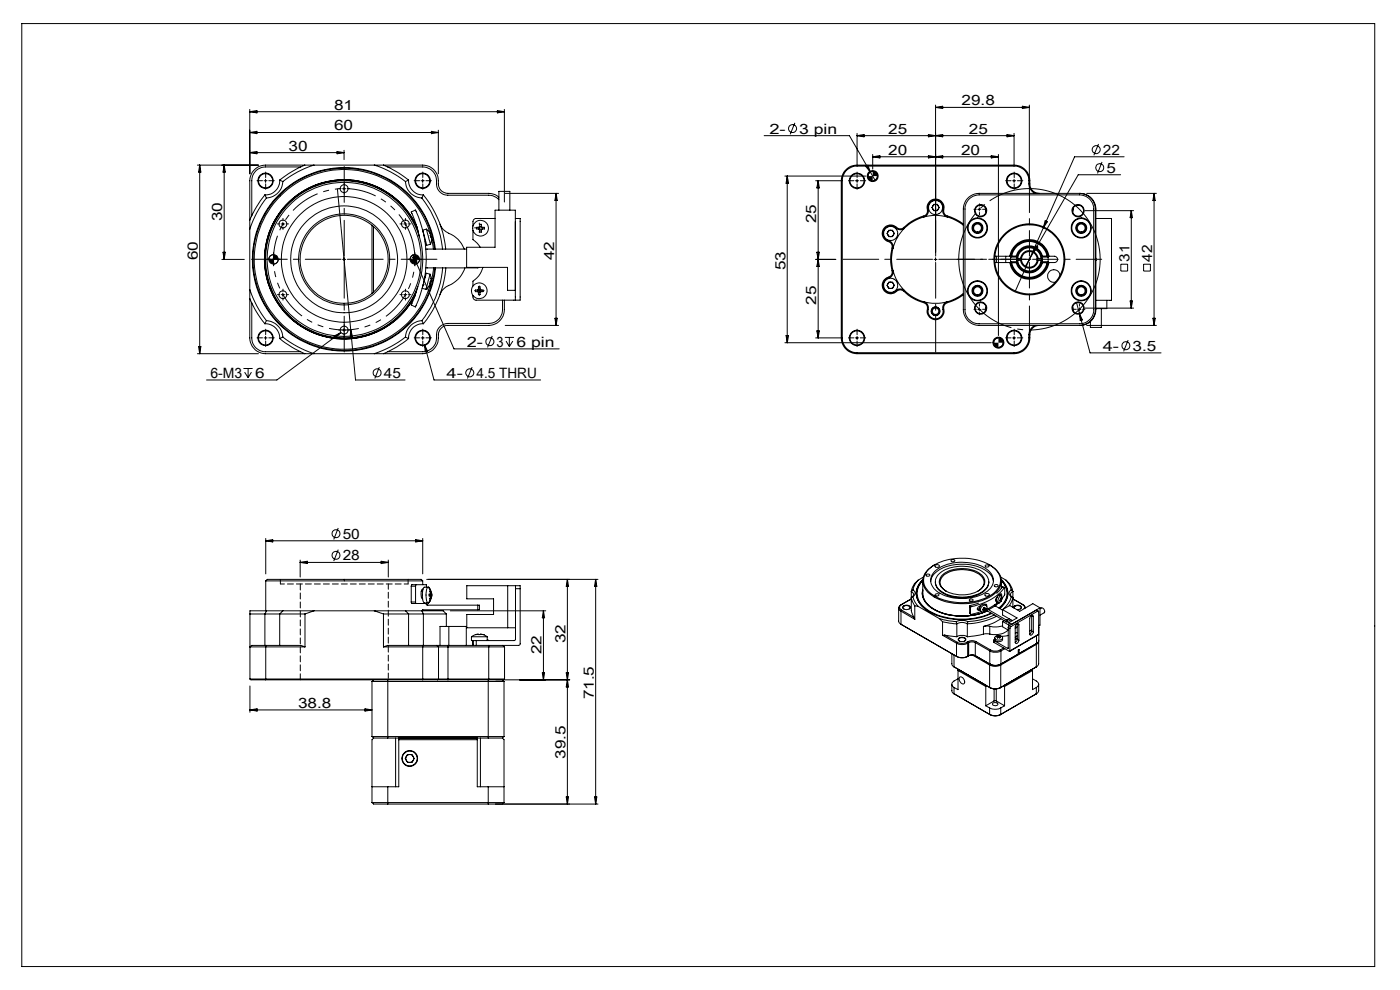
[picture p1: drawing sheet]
<svg xmlns="http://www.w3.org/2000/svg" width="297mm" height="210mm" viewBox="0 0 297 210" stroke-linecap="round" stroke-linejoin="round" font-family="sans-serif">
<defs><g id="words">
<g font-size="3">
<text x="70.9" y="23.3">81</text>
<text x="204" y="22.3">29.8</text>
<text x="70.9" y="27.7">60</text>
<text x="163.2" y="28.3">2-</text>
<text x="169.5" y="28.3">3 pin</text>
<text x="188.4" y="28.3">25</text>
<text x="205.5" y="28.3">25</text>
<text x="61.2" y="31.9">30</text>
<text x="188.4" y="32.8">20</text>
<text x="203.9" y="32.8">20</text>
<text x="234" y="32.8">22</text>
<text x="234.7" y="36.6">5</text>
<text x="47.1" y="46.9" transform="rotate(-90 47.1 46.9)">30</text>
<text x="173.1" y="47.4" transform="rotate(-90 173.1 47.4)">25</text>
<text x="42" y="55.2" transform="rotate(-90 42 55.2)">60</text>
<text x="117.6" y="55.2" transform="rotate(-90 117.6 55.2)">42</text>
<text x="166.6" y="57.4" transform="rotate(-90 166.6 57.4)">53</text>
<text x="239.6" y="55.5" transform="rotate(-90 239.6 55.5)">31</text>
<text x="244.4" y="55.5" transform="rotate(-90 244.4 55.5)">42</text>
<text x="173.1" y="64.6" transform="rotate(-90 173.1 64.6)">25</text>
<text x="99" y="73.5">2-</text>
<text x="105.3" y="73.5">3</text>
<text x="109.6" y="73.5">6 pin</text>
<text x="233.9" y="74.4">4-</text>
<text x="240.3" y="74.4">3.5</text>
<text x="44.7" y="80.2">6-M3</text>
<text x="54.1" y="80.2">6</text>
<text x="81.4" y="80.2">45</text>
<text x="94.7" y="80.2">4-</text>
<text x="101.1" y="80.2">4.5 THRU</text>
<text x="72.7" y="114.3">50</text>
<text x="72.7" y="118.9">28</text>
<text x="119.9" y="136.4" transform="rotate(-90 119.9 136.4)">32</text>
<text x="114.9" y="138.8" transform="rotate(-90 114.9 138.8)">22</text>
<text x="125.9" y="148.4" transform="rotate(-90 125.9 148.4)">71.5</text>
<text x="63.2" y="150.1">38.8</text>
<text x="120" y="161" transform="rotate(-90 120 161)">39.5</text>
</g>
</g></defs>
<g fill="none" stroke="#000" stroke-width=".21">
<path d="M4.6 5h287v200h-287zM41.9 35h12.9M42.4 35l.2 1.5h-.5zM42.4 35v40M47.6 35v20M47.6 35l.2 1.5h-.5zM53 23.2v13.7M53 23.7l1.5-.2v.4zM53 28.1l1.5-.2v.5zM53 28.1h40M53 23.7h54M53 32.4h20"/>
<path d="M53 32.4l1.5-.3v.5zM56 38.3h.7M56.3 38v.7M59.3 38.2a3 3 0 0 1-3.1 3.1M59.3 38.2l.7 .3M60 38.5a3.7 3.7 0 0 1-3.5 3.5M63.8 35.4h-7.5a2.88 2.88 0 0 0-2.9 2.9v7.5M64.7 35a22.5 22.5 0 0 0-5.4 3.2M66.6 35a20.7 20.7 0 0 0-6.6 3.5M71.5 32.1l1.5 .3-1.5 .2zM73 39.7v.6M73 31.9v2"/>
<path d="M79.4 35a20.7 20.7 0 0 1 6.6 3.5M81.4 35a22.5 22.5 0 0 1 5.3 3.2M82.2 35.4h7.5a3 3 0 0 1 2.9 3.6 2.41 2.41 0 0 0 2.4 2.4h9.1l1.2 .5 .5 .5M86 38.5a3.7 3.7 0 0 0 3.5 3.5M86.7 38.2a3 3 0 0 0 3.1 3.1M86.7 38.2l-.7 .3M89.3 38.3h.7M89.7 38v.7M91.5 27.9l1.5 .2-1.5 .3zM93 27.6v9.3M105.5 23.5l1.5 .2-1.5 .2zM107 23.2v19.7"/>
<path d="M162.1 28.8h18.1l4.4 7.7M166.5 37.4h17.2M167 37.4v35.3M167 37.4l.3 1.5h-.5zM168.6 26.1l-1 2.4M173 38.3h5.5M173.6 38.3v33.4M173.6 38.3l.2 1.6h-.5zM178.5 38.3v33.4M181.5 38.3h.6M181.8 38v.7M181.8 35a3.4 3.4 0 0 0-3.3 3.3"/>
<path d="M181.8 35h33.3M181.8 28.3v6.7M181.8 28.8h33.3M181.8 28.8l1.5-.3v.5zM183.7 35.3l.4-.2 .5 1.4zM184.6 36.5l1 1.7M185.1 32.8v3.1M185.1 33.3h26.7M185.1 33.3l1.6-.3v.5zM185.1 36.4h-.1a1.05 1.05 0 0 0-.8 1M186.1 37.4v.1a.97 .97 0 0 1-1 .8M197 28.5l3 .5v-.5l-3 .5z"/>
<path d="M197 33v.5l3-.5v.5zM198.5 22.3v31.2M198.5 22.8l1.5-.3v.5zM198.5 22.8h19.9M210.3 33l1.5 .3-1.5 .2zM211.8 32.8v38.4M213.6 28.5l1.5 .3-1.5 .2zM214.8 38.3h.7M215.1 38v.7M215.1 35a3.4 3.4 0 0 1 3.4 4 1.97 1.97 0 0 0 2 2M215.1 28.3v6.7M216.9 22.5l1.5 .3-1.5 .2z"/>
<path d="M218.4 22.3v15.9M233 30.5l-.9 2.4M233.8 34.4l-1 2.4M237.7 37.1h-9l-9.5 16.5M238.5 33.3h-10.5l-6.7 15M47.1 55h4.7M47.3 53.5h.5l-.2 1.5zM56.2 41.3a22.9 22.9 0 0 0-3.2 5.4M56.2 41.3l.3 .7M56.5 42a21.8 21.8 0 0 0-3.5 6.6M57.7 55h.6M58 54.7v.6"/>
<path d="M58 54h-.1a.91 .91 0 0 0-.9 1M59 55a1.02 1.02 0 0 1-1 1M59.7 47.5h.7M60 47.2v.7M71.6 40.1l3.8 40.5h10.5M72.7 55h.6M72.7 40h.6M73 54.7v.6M78.9 47.8v14.5M79.2 48.1v13.9M85.7 47.5h.6M86 47.2v.7"/>
<path d="M87.6 54.7l.4-.2 .4 1.4zM87.6 54.1l.8 1.8M87.6 54.1l.8 1.3-.4 .2zM87.7 55h.6M88 54.7v.6M88 54a1.02 1.02 0 0 0-1 1M88.4 55.9l7.9 18.1h22.3M88.4 48.1a16.9 16.9 0 0 0-24.1-7.6 16.9 16.9 0 0 0-4.6 24.9 16.9 16.9 0 0 0 25.2 1.5M88.5 48.3a16.9 16.9 0 0 0-24.1-7.8 16.9 16.9 0 0 0-4.7 24.9 16.9 16.9 0 0 0 25.2 1.5M88.7 49a16.8 16.8 0 0 0-25.5-7.6 16.8 16.8 0 0 0-.8 26.7 16.8 16.8 0 0 0 25.9-6.2M88.9 49.9h.1M89 50.2a22.3 22.3 0 0 0-1.8-5.2l.9-.5a24.1 24.1 0 0 1 0 20.6l-.9-.4 1.5-4"/>
<path d="M89 55l-.1 .4a.88 .88 0 0 1-.9 .6M89.5 42a20.7 20.7 0 0 1 4.4 10.8M89.8 41.3a21.2 21.2 0 0 1 4.7 11.5M89.8 41.3l-.3 .7M89.9 49.6h.1M90.1 58.7l.1 .1M90.3 51.3h-.1M90.3 52.8h8.7M90.5 48.6l.6 .7M90.5 48.6l-.8 .3 .8 3v.1l.8-.2M90.5 48.6l.8 3.2M91.1 49.3h.1"/>
<path d="M91.1 49.3l.3 .6M91.2 58.2l.2 .9M91.2 58.2l-.7-.2-.3 .8-.6 2.4 .7 .2M91.2 58.2l-.9 3.2M91.3 49.7a19.1 19.1 0 0 0-30.3-9.5 19.1 19.1 0 0 0 3 31.6 19.1 19.1 0 0 0 28-15M91.4 49.9l-.1 .3 .2 .1M91.4 49.9l.1 .4M91.4 59.1h.1M91.4 59.1v.6h-.1l-.1 .3 .1 .1-.3 .6M91.5 50.3v.6M91.5 50.5l.4 2.3M91.5 50.9l-.2 .9"/>
<path d="M91.5 50.9h.1M92.2 52.8a19.3 19.3 0 0 0-29.6-14.1 19.3 19.3 0 0 0 .3 32.8 19.3 19.3 0 0 0 29.4-14.7M92.4 52.8a19.5 19.5 0 0 0-29.8-14.2 19.5 19.5 0 0 0 .3 33 19.5 19.5 0 0 0 29.5-14.8M93.3 47.5a4.6 4.6 0 0 0 2.9 2.5l1.3 1.2 1 1.6M93.9 56.8a21 21 0 0 1-4.4 11.2M94.6 56.8a21.3 21.3 0 0 1-4.8 11.9M98.6 56.8a6.4 6.4 0 0 1-4 4.1l-.8 .7-.5 .9M100.3 48.9v1.9l.9 .8 .7 .8M101.4 48.4h.6M101.6 56.7l-11.3 .1M101.6 48.2v.4M101.7 48v.7"/>
<path d="M101.8 48l-.1 .2a.4 .4 0 0 0-.6 .3v.1a.47 .47 0 0 1 .6 .1 .47 .47 0 0 1 .1 .5 .3 .3 0 0 0 .4-.1 .3 .3 0 0 0-.1-.4l.2-.1a.25 .25 0 0 0 .4 0 .25 .25 0 0 0 0-.4 .25 .25 0 0 0-.4 0l-.2-.2M101.8 48a.23 .23 0 0 1 0-.4 .23 .23 0 0 1 .3 0 .23 .23 0 0 1 0 .4M101.8 48.1h.3M101.8 48.7h.3M102.3 48.2v.4M102.4 56.7l-.8 1.8-1.3 1.1v1.1M105 46.3h-4a.73 .73 0 0 0-.7 .7v1M105.8 44.6v-4h2.4v4M105.8 41.8l-.7-.5-1.4-.3h-8.7a2.16 2.16 0 0 1-2-2.7 3.3 3.3 0 0 0-3.3-3.3h-33.4a3.4 3.4 0 0 0-3.3 3.3v33.4a3.4 3.4 0 0 0 3.3 3.3h33.4a3.4 3.4 0 0 0 3.3-4 2.04 2.04 0 0 1 2-2h8.7a3.4 3.4 0 0 0 3.3-3.3v-2M107.2 41h11.3M109.3 46.3h1v17.4h-1M118 41v28"/>
<path d="M118 41l.2 1.5h-.5zM173 55h4.3M173.3 53.5h.5l-.2 1.5zM173.6 55l.2 1.5h-.5zM188.6 59.9h.7l.4 .6-.4 .7h-.7l-.4-.7zM188.6 48.9h.7l.4 .6-.4 .7h-.7l-.4-.7zM189.4 57.4a1.41 1.41 0 0 1-1.2 1.7 1.62 1.62 0 0 0-.5 2.5 1.62 1.62 0 0 0 2.6-.1l.9-.2 .7 .4M189.4 52.7a8.8 8.8 0 0 0 0 4.7M189.4 57.4a9.4 9.4 0 0 0 2.5 4.3M191.9 48.4a1.39 1.39 0 0 1-2.1-.2 1.62 1.62 0 0 0-2.4 .8 1.62 1.62 0 0 0 1.3 2.1l.6 .6 .1 1M191.9 48.4a9.9 9.9 0 0 0-2.5 4.3M196 46a10.1 10.1 0 0 0-4.1 2.4"/>
<path d="M196 46a1.44 1.44 0 0 0 .9-1.9 1.61 1.61 0 0 1 1.9-1.7 1.61 1.61 0 0 1 1.2 2.3l.3 .9 .7 .4M196 46a9.1 9.1 0 0 1 5 0M198.1 43.3h.8l.3 .7-.3 .7h-.8l-.4-.7zM198.2 55h.6M198.5 54.7v.6M201 46l1.6 .7 1.8 1.1M204.4 47.5a11.6 11.6 0 0 0-3.8-1.9 1.7 1.7 0 0 1-.3-1.8 1.83 1.83 0 0 0-2.3-1.5 1.83 1.83 0 0 0-1.3 2.4 1.25 1.25 0 0 1-1.3 1.3 11.8 11.8 0 0 0-4 2.5 1.7 1.7 0 0 1-1.7-.6 1.81 1.81 0 0 0-2.5 1.1 1.81 1.81 0 0 0 1.5 2.3 1.39 1.39 0 0 1 .4 1.9 16.2 16.2 0 0 0 .1 4.9l-.2 .3a2.97 2.97 0 0 0-1.8 1.7 1.81 1.81 0 0 0 1 2 1.81 1.81 0 0 0 2.2-.4 1.4 1.4 0 0 1 1.8 .5 11.6 11.6 0 0 0 4.1 2.2 1.7 1.7 0 0 1 .4 1.8 1.83 1.83 0 0 0 2.2 1.6 1.83 1.83 0 0 0 1.3-2.4 1.29 1.29 0 0 1 1.4-1.4l1.6-.7 1.2-.8M205.2 42.2l1.1-.9 1.4-.3h21.4a3.4 3.4 0 0 1 3.4 3.3v21.4a3.4 3.4 0 0 1-3.4 3.3h-21.4a3.4 3.4 0 0 1-3.3-3.3v-21.4l.1-.9zM205.4 42.4l1-.8 1.3-.3h21.3a3 3 0 0 1 3 3v21.4a2.93 2.93 0 0 1-3 3h-21.3a3 3 0 0 1-3-3v-21.8l.3-.8zM207.4 44.4h.7M207.8 44.1v.7M209 44l.2 .9"/>
<path d="M211.1 54.4h3.3a4 4 0 0 1 4-3.4 4 4 0 0 1 3.9 3.4h1.4a.67 .67 0 0 1 .7 .6 .67 .67 0 0 1-.7 .7h-1.4a4 4 0 0 1-3.9 3.3 4 4 0 0 1-4-3.3h-3.3M211.4 54.4v1.3M213.4 54.4v1.3M214.2 55.7a4.2 4.2 0 0 0 4.2 3.5 4.2 4.2 0 0 0 4.1-3.5M214.2 54.4a4.2 4.2 0 0 1 4.2-3.6 4.2 4.2 0 0 1 4.1 3.6M214.4 55.5a4 4 0 0 0 4 3.5 4 4 0 0 0 4-3.5M214.4 54.5a4 4 0 0 1 4-3.5 4 4 0 0 1 4 3.5M214.4 54.5v1M214.4 55.5l.2 .2M214.4 55.5h1.4M214.4 54.5h1.4M214.6 55.7a3.8 3.8 0 0 0 3.8 3.1 3.8 3.8 0 0 0 3.7-3.1"/>
<path d="M214.6 54.3a3.8 3.8 0 0 1 3.8-3.1 3.8 3.8 0 0 1 3.7 3.1M214.6 55.7h1M214.6 54.3h1M214.6 54.3l-.2 .2M215.6 55.7a2.88 2.88 0 0 0 2.8 2.2 2.88 2.88 0 0 0 2.8-2.2M215.6 54.3a2.88 2.88 0 0 1 2.8-2.1 2.88 2.88 0 0 1 2.8 2.1M215.6 54.3l.2 .2M215.7 55.2a2.66 2.66 0 0 0 2.7 2.5 2.66 2.66 0 0 0 2.6-2.5M215.7 54.8a2.65 2.65 0 0 1 2.7-2.5 2.65 2.65 0 0 1 2.6 2.5M215.7 54.8v.4M215.7 55.2h1M215.7 54.8h1"/>
<path d="M215.8 55.5a2.66 2.66 0 0 0 2.6 2.2 2.66 2.66 0 0 0 2.6-2.2M215.8 54.5a2.65 2.65 0 0 1 2.6-2.2 2.65 2.65 0 0 1 2.6 2.2M215.8 55.5l-.2 .2M215.9 55.2a2.48 2.48 0 0 0 2.5 2.3 2.48 2.48 0 0 0 2.4-2.3M215.9 54.8a2.48 2.48 0 0 1 2.5-2.3 2.48 2.48 0 0 1 2.4 2.3M216.5 55.2a1.88 1.88 0 0 0 1.9 1.7 1.88 1.88 0 0 0 1.8-1.7M216.5 54.8a1.88 1.88 0 0 1 1.9-1.6 1.88 1.88 0 0 1 1.8 1.6M216.7 55.2a1.67 1.67 0 0 0 1.7 1.5 1.67 1.67 0 0 0 1.6-1.5M216.7 54.8a1.67 1.67 0 0 1 1.7-1.4 1.67 1.67 0 0 1 1.6 1.4M216.7 54.8v.4M218.1 55h.6M218.4 54.7v.6"/>
<path d="M219.2 53.6l-1.7 2.9M219.6 41a2.48 2.48 0 0 1-1.3-2.7 3.1 3.1 0 0 0-3.2-3.1h-33.3a3.1 3.1 0 0 0-3.1 3.1v33.4a3.1 3.1 0 0 0 3.1 3.1h33.3a3.2 3.2 0 0 0 3.2-3.8l.3-1.1 1-.9M219.7 52.2l.5 .2-1 1.2zM220 54.8v.4M220 55.2h1M220 54.8h1M221 55.5l.2 .2M221 55.5h1.4M221 54.5h1.4M221 54.8v.4M221.2 55.7h.9M221.2 54.3l-.2 .2"/>
<path d="M221.2 54.3h.9M221.3 48.3l-5.9 13.4M221.7 46.8l.5 .3-.9 1.2zM222.1 54.3l.3 .2M222.4 54.5v1M222.4 55.5l-.3 .2M224.9 58.4a1.33 1.33 0 0 0-1.5-1.2 1.33 1.33 0 0 0-1.1 1.6 1.33 1.33 0 0 0 1.6 1.1M227.8 44l-.2 .9M229 41a3.4 3.4 0 0 1 3.4 3.3v21.4a3.4 3.4 0 0 1-3.4 3.3M230.2 44.7h10.3M230.5 41h14.8M232.4 55.2h.1"/>
<path d="M232.4 54.8v.1M232.5 46.3h3.3v17.4h-3.3M237.8 56h1.4v1.5h-1.4zM240 44.7v20.7M240 44.7l.2 1.5h-.5zM242.6 56h1.5v1.5h-1.5zM244.8 41v28M244.8 41l.3 1.5h-.5zM41.9 75h12.9M42.1 73.5h.5l-.2 1.5zM51.6 78.2h2M51.9 78.9l.7 1.2"/>
<path d="M52.6 78.2v1.9M53 61.4a21.8 21.8 0 0 0 3.5 6.6M53 63.4a21.1 21.1 0 0 0 3.2 5.3M53.3 78.9l-.7 1.2M53.4 64.2v7.5a2.88 2.88 0 0 0 2.9 2.9h7.5M56 71.7h.7M56.2 68.7a3 3 0 0 1 3.1 3.1M56.3 71.4v.6M56.5 68a3.7 3.7 0 0 1 3.5 3.5M56.5 68l-.3 .7M59.3 71.8a21.1 21.1 0 0 0 5.4 3.2M59.7 62.5h.7"/>
<path d="M60 62.2v.7M60 71.5a21.8 21.8 0 0 0 6.6 3.5M60 71.5l-.7 .3M70.8 71.3l1.4-.7-1 1.1zM72.2 70.6l-13.5 10h-14.9M72.7 70h.6M73 69.7v.6M74.4 69.9l.4 1.5-.5 .1zM80.5 77.9l-1 2.4M85.7 62.5h.6M86 62.2v.7M86 71.5a21.8 21.8 0 0 1-6.6 3.5"/>
<path d="M86 71.5l.7 .3M86.7 71.8a21.1 21.1 0 0 1-5.3 3.2M88.1 62.8l-1.8 2.7-1.4 1.4M88.1 62.6l-1.2 2.1-2 2.2M89.3 71.7h.7M89.5 68a3.7 3.7 0 0 0-3.5 3.5M89.5 68l.3 .7M89.7 71.4v.6M89.8 60.4h.1M89.8 68.7a3 3 0 0 0-3.1 3.1M90.1 73.1l2 7.5h22.6M90.1 73.1l.6 1.4-.5 .1z"/>
<path d="M91 60.7l-.7 .7M91 60.7h.1M100.2 77.9l-1 2.4M100.3 62.7a.73 .73 0 0 0 .7 1h8.3M101.4 61.7h.6M101.4 61.5v.4M101.5 60.8a.32 .32 0 0 1 .4 .2 .32 .32 0 0 1-.1 .4l.2 .1a.35 .35 0 0 1 .3 0 .35 .35 0 0 1 .2 .3v.1a.46 .46 0 0 0-.6 0 .46 .46 0 0 0-.1 .6 .3 .3 0 0 1-.3-.1 .3 .3 0 0 1 0-.4l-.1-.1a.35 .35 0 0 1-.4 0 .35 .35 0 0 1-.1-.3v-.1a.48 .48 0 0 0 .5-.1 .48 .48 0 0 0 .1-.6zM101.5 61.3h.3M101.5 62h.3M101.7 61.3v.7M102 61.5v.4M104.4 71.3l-1 2.4"/>
<path d="M106.6 63.7a5.9 5.9 0 0 1-.3 3.2 2.86 2.86 0 0 1-2.6 1.7h-8.7a2.51 2.51 0 0 0-2.4 3.1 2.88 2.88 0 0 1-2.9 2.9h-7.5M107.1 71.6h1.9M107.2 69h11.3M107.4 72.3l.7 1.2M108.1 71.6v1.9M108.8 72.3l-.7 1.2M109.3 61.6h-1.6v-4.9h-8.7v-4.3h6v-7.8h4.3v19.1M117.7 67.5h.5l-.2 1.5zM166.5 72.7h43.8M166.8 71.2h.5l-.3 1.5zM173 71.7h5.5M173.3 70.2h.5l-.2 1.5z"/>
<path d="M181.5 71.7h.6M181.8 71.4v.6M191.9 61.7a9.6 9.6 0 0 0 4.1 2.3M196 64a1.4 1.4 0 0 1 .9 1.9 1.62 1.62 0 0 0 1.9 1.7 1.62 1.62 0 0 0 1.2-2.2l.3-1 .7-.4M196 64a10 10 0 0 0 5 0M204.4 62.3l-1.8 1.1-1.6 .6M207.4 65.6h.7M207.8 65.3v.7M209.2 65.1l-.2 .9M211.8 71.7h-.1a.97 .97 0 0 0-.9 1M212.8 72.7a1.02 1.02 0 0 1-1 1M214.8 71.7h.7"/>
<path d="M215.1 71.4v.6M220.5 69a2.1 2.1 0 0 0-2 2.7 3.4 3.4 0 0 1-3.4 3.3h-33.3a3.4 3.4 0 0 1-3.3-3.3M227.6 65.1l.2 .9M228.4 64.2l.6 2.3M228.6 65.6h.7M229 65.3v.7M229 66.5l2.2 8.4h15.1M229 66.5l.6 1.4-.4 .1zM230.2 65.4h10.3M230.5 69h14.8M233.6 65.5v4h-2.3v-1.3M234.8 63.7v1.8h-2.3"/>
<path d="M239.3 72.1l-.9 2.4M239.7 63.8h.5l-.2 1.6zM244.6 67.5h.5l-.3 1.5zM56.4 114.2v7.5M56.4 114.7h33.3M56.4 114.7l1.5-.2v.5zM63.7 118.8v3.6M63.7 119.3h18.7M63.7 119.3l1.5-.2v.4zM71.8 112l-1 2.4M71.8 116.6l-1 2.4M80.9 119.1l1.5 .2-1.5 .2z"/>
<path d="M82.4 118.8v3.6M88.2 114.5l1.5 .2-1.5 .3zM89.7 114.2v7.5M198.3 119.8a3.8 3.8 0 0 0-2.4 4.4 6.9 6.9 0 0 0 5.4 3.6 11.9 11.9 0 0 0 10-2.1 3.3 3.3 0 0 0-.5-5.3l-.9-.6M198.3 119.9a.56 .56 0 0 1 1 .2 .53 .53 0 0 1-.6 .3 .53 .53 0 0 1-.4-.5zM201.8 118.8a.36 .36 0 0 1 .5-.2 .36 .36 0 0 1 .2 .5 .38 .38 0 0 1-.5 .1 .38 .38 0 0 1-.2-.4zM209 119.9a.39 .39 0 0 1 .5-.1 .39 .39 0 0 1 .2 .4 .4 .4 0 0 1-.4 .1 .4 .4 0 0 1-.3-.4zM53 130.2h3.2M56.2 130.2h3.1M56.2 130.2v6.7M56.4 136.9h7.4l.9 .3M56.4 136.9h-1.6a2.09 2.09 0 0 0-1.8 .3h11.7"/>
<path d="M56.4 123.2l.3-.3h32.7l.3 .3M56.4 123.2h33.3M56.4 123.2v6.4M56.4 136.9v7.3M56.6 129.6h3.4M56.6 129.6h-3.6v14.4M56.6 129.6l-.4 .6M59.3 130.2h5.4M59.3 130.2v6.7M59.5 122.9v1M60 129.6h6.6M60 129.6l-.7 .6"/>
<path d="M64.7 130.2v7M66.6 129.6h12.8M66.6 129.6l-1.9 .6M79.4 129.6h6.6M79.4 129.6l2 .6M81.4 130.2h5.3M81.4 137.2h11.6M81.4 130.2v7M86 129.6h3.5M86 129.6l.7 .6M86.7 130.2h3.1M86.7 130.2v6.7"/>
<path d="M87.2 127.7l.1 .3h1M87.2 124.3h1M87.2 127.7h1M87.2 124.3v3.4M88.2 127.7l.1 .3M88.2 124.3v3.4M88.3 124l-.1 .3M88.3 124h2.2v.6M88.3 128h2M88.3 124h-1l-.1 .3M89.4 125.4h.2M89.5 129.6h4.5l.7 .6"/>
<path d="M89.5 129.6l.3 .6M89.6 129.4h.1M89.6 127h.1M89.7 136.9h-7.4l-.9 .3M89.7 136.9h2.9M89.7 123.2v.8M89.7 129.4v.2M89.7 136.9v7.3M89.7 129.4h11.7M89.7 125a1.68 1.68 0 0 0-.1 2M89.8 130.2h4.9M89.8 130.2v6.7"/>
<path d="M90.3 128l.4 .4h10.7M90.3 128h.2M90.5 128v.2l.3 .2M90.5 127.9v.1M90.5 122.9h36.4M91.1 124.7l.4 .8v.5M91.2 125.1l-.3-.5h-.9a3.5 3.5 0 0 0 0 3.3h.9l.3-.6M91.2 127l.1 .1M91.3 126h-.3v.4h.3M91.3 126.4v.2M91.3 126.4h.1M91.3 126h.1"/>
<path d="M91.3 125.4l.1 .4M91.3 125.4v.4M91.3 125.8v.2M91.3 126.6v.5M91.3 125.4h-.1M91.3 126.6h.1M91.3 125.8h.1M91.4 125.8v.2M91.4 126.6l-.1 .5M91.4 126h.1M91.4 126.4v.2M91.4 126.4h.1"/>
<path d="M91.5 126l-.1-.5a1 1 0 0 0-.7-.9l-.2 .5-.1 1.1a1.59 1.59 0 0 0 .5 1.7l.3-.4 .3-1.1M91.5 126v.4M91.5 126.4v.6l-.4 .8M91.5 126h.1M91.5 126.4h.1M92.6 136.9h2.4M92.6 136.9l.4 .3M93 137.2h14M93 137.2v6.8M94.7 130.2v2.7M95 136.9h8.7M95 136.9v7.3"/>
<path d="M95.2 132.9h-1.9v4M95.2 132.9h3.7v4M95.2 132.9v4M95.5 129.6h20.3M100 135.1h3.4M100 135.1v.8h.4M100.3 135.9l.1 .8M100.4 135.9h.6M100.4 135.9v1M100.9 134.6l-.9 .5M100.9 134.6h.1M100.9 134.6h1.6"/>
<path d="M101 135.9v1M101.4 128.4h.3v1h-.3M101.4 128.4v1M102.5 134.6l.9 .5M102.5 134.6h.1M103.4 135.7l.2 .1M103.4 135.8h.2M103.4 135.1v.8M103.6 135.8v.1M103.7 136.9h2.9M103.7 136.9v7.3M106.6 136.9l.4 .3"/>
<path d="M107 137.2v6.8M107.7 124.2v9M109.4 124.9l-.1 10.9-8.3 .1M109.4 124.2v.7M109.4 124.9h.9M110.3 124.9v11.8l-.3 .2h-3.4M110.3 124.9v-.7h-11.3v2.8h5.7v3.3h-5.7v2.9h10.4M115.3 129.6v14.6M115.3 129.6l.2 1.4h-.5zM120.4 122.9l.2 1.5h-.5zM120.4 122.9v47.7M126.4 122.9v47.7"/>
<path d="M126.4 122.9l.2 1.5h-.5zM190.6 129v2.8l.5 .6M191.1 128.3a.7 .7 0 0 0-.5 .7 .7 .7 0 0 0 .5 .6M191.1 132.4l11.9 6.9M191.1 129.6v2.8M191.1 129.6l3 1.8M191.1 132.4l.1 .1M191.3 128.2a.63 .63 0 0 0-.5 .6 .63 .63 0 0 0 .5 .6M191.3 129.4l-.2 .2M191.3 129.4l2.6 1.5M191.3 128.2l-.2 .1M191.6 128.6a.91 .91 0 0 1 1.5 .3 .95 .95 0 0 1-1.6-.1z"/>
<path d="M191.8 129.2a.39 .39 0 0 1-.2-.5 .39 .39 0 0 1 .5-.2 .64 .64 0 0 1 .9 .6l-.1 .1M193.3 125.5v4l.6 1.4M193.3 125.5a.64 .64 0 0 1 .5 .6 .64 .64 0 0 1-.4 .6M193.3 127.1l-2 1.1M193.3 127l-2.2 1.3M193.7 126.5a4.3 4.3 0 0 0 1.1 2.1M193.7 125.1a.77 .77 0 0 1 .4 .7 .77 .77 0 0 1-.4 .7M193.7 126.5l-.4 .2 .1 .3 .7 1.5M193.7 125.1l-.4 .4M193.9 130.9l.2 .5M194.1 128.5l.7 .1M194.1 128.5v2.9"/>
<path d="M194.4 125.9a4.3 4.3 0 0 1 1.4-2.8 3.7 3.7 0 0 0 .3 5.9l1.1 .8M194.8 123.1l-.7 1-.4 1M194.8 123.1l-.9 .8-.6 1.6M194.8 128.6l4.5 2.6M195.8 123.2a3.6 3.6 0 0 0 .5 5.8 14.4 14.4 0 0 0 13.3 1.3l.7-.2M195.8 125a3.8 3.8 0 0 0 2.3 4.2 13.3 13.3 0 0 0 11.4 .4M195.8 125.2l-.1 .8M195.8 125.3a3.8 3.8 0 0 0 2.2 3.9 11.9 11.9 0 0 0 6.1 1.5M195.8 123.3v2.6a4.6 4.6 0 0 0 3.2 3.8 13 13 0 0 0 5.1 1M195.8 122.9a3.9 3.9 0 0 0 .7 6.4 15 15 0 0 0 13.9 .8M195.9 122.4l-1.1 .7M196.4 121.9a.45 .45 0 0 1 .5-.2 .45 .45 0 0 1 .3 .4 .5 .5 0 0 1-.8-.2z"/>
<path d="M197.1 120.7a12 12 0 0 1 11.1-1.6 5.1 5.1 0 0 1 4.1 4 4.7 4.7 0 0 1-3.5 3.9 12.6 12.6 0 0 1-11.3-1.1 3.2 3.2 0 0 1-.4-5.2zM197.4 123.3a4.3 4.3 0 0 1 3.6-3.2 9.6 9.6 0 0 1 8.9 1.6l.6 .8 .2 .8M198.3 121.2a9.8 9.8 0 0 1 9.5-1.3 3.8 3.8 0 0 1 2.9 3.5 4.6 4.6 0 0 1-3.8 3.2 9.4 9.4 0 0 1-8.8-1.8 2.48 2.48 0 0 1 .2-3.6zM198.4 126a.36 .36 0 0 1 .5-.1 .36 .36 0 0 1 .2 .4 .38 .38 0 0 1-.4 .1 .38 .38 0 0 1-.3-.4zM198.4 123.4a2.84 2.84 0 0 0 2 2.6 8.6 8.6 0 0 0 8.4-.7 2.27 2.27 0 0 0 1-1.9M199.2 121.7a8.2 8.2 0 0 1 9.7-.1 2.26 2.26 0 0 1-.4 3.8 8.4 8.4 0 0 1-9.3-.4 2.16 2.16 0 0 1 0-3.3zM199.3 131.2l1.7 .4 1.8 .3M199.3 131.2l.7 .7M200 131.9l3 .4M200 131.9v2.9M200 134.8l2.9 1.6M200 121.9a6.9 6.9 0 0 1 8.5 .3 2.02 2.02 0 0 1-1.1 3.2 7 7 0 0 1-7.6-.7 1.8 1.8 0 0 1 .2-2.8z"/>
<path d="M200.4 134.7l2.6 .4M200.4 134.7l-.4 .1M200.4 134.7l2.7 1.5M200.7 125.4a2 2 0 0 1-1.3-1.9 2 2 0 0 1 1.4-1.9 6.9 6.9 0 0 1 7.4 .7 1.91 1.91 0 0 1-.8 3.1M201.9 138.7v2.2l.5 .6M202.4 139v2.5M202.8 131.9a2.81 2.81 0 0 1 2.5 0M202.8 131.9l.2 .4M202.9 136.4a2.58 2.58 0 0 0 2.4 0M202.9 139.2a2.58 2.58 0 0 0 2.4 0M202.9 136.4v2.8M202.9 139.2l.1 .1"/>
<path d="M203 135.1a2.29 2.29 0 0 1 2.2 0M203 132.3a2.29 2.29 0 0 1 2.2 0M203 139.3a2.58 2.58 0 0 0 2.2 0M203 132.3v2.8M203.1 136.2a2.29 2.29 0 0 0 2 0M203.1 136.2l-.2 .2M203.3 135.5a.94 .94 0 0 1 1.6 .2 1 1 0 0 1-1.6-.1zM203.6 136a.39 .39 0 0 1-.2-.5 .39 .39 0 0 1 .5-.2 .62 .62 0 0 1 .9 .5l-.2 .2M205.1 136.2l.2 .2M205.2 132.3v2.8M205.3 136.4v2.8M205.3 139.2l-.1 .1"/>
<path d="M205.3 131.9l-.1 .4M205.4 136.1a1.8 1.8 0 0 1 1.6 0M205.4 136.1l-.3 .1M205.4 136.1l.1 .2M205.5 136.3l.5-.1 .9 .1M205.5 139.1a1.5 1.5 0 0 1 1.4 0M205.5 139.1h-.1a1.8 1.8 0 0 1 1.6 0M205.5 136.3v2.8M205.5 136.3l-.2 .1M205.5 139.1l-.3 .2M205.7 127.2a.36 .36 0 0 1 .4-.2 .36 .36 0 0 1 .2 .5 .38 .38 0 0 1-.4 .1 .38 .38 0 0 1-.2-.4zM205.7 130l.2 .3"/>
<path d="M205.7 128.6l.2 .3M205.7 130l.2 .2M205.7 128.6v1.4M205.8 128.4l-.1 .2M205.8 128.4l.2 .3M205.9 128.9v1.3M206 128.7l-.1 .2M206.3 139l3.6 2.1M206.9 136.3l3.1 1.8M206.9 139.1l3.1 1.8M206.9 136.3v2.8M206.9 139.1h.1"/>
<path d="M207 139.1l3 1.8M207 136.1l3.1 1.8M207 136.1l-.1 .2M207.3 129.2h.1M207.4 129.2l.4 .2M207.6 127.9l-1.8 .5M207.8 129.1l.3 .6M207.8 129.1l-.4 .1M207.9 129.4h-.1M208 128.5l-.1 .3M208 128.5a.52 .52 0 0 0-.6 .3 .52 .52 0 0 0 .2 .7l.2-.1M208.1 129.7l-2.1 .6-.1-.1"/>
<path d="M208.3 128.7a.61 .61 0 0 1 .9-.2 .61 .61 0 0 1 0 .9 .62 .62 0 0 1-.7 .4 .62 .62 0 0 1-.5-.7zM208.6 129.2l.1 .2M208.6 134.5l-3.4 .6M208.6 134.5h1.4M208.6 132.9v1.6M208.7 129.4v.2l.2-.1M208.7 129.2l.2 .3M208.7 128.9l.2-.1v.2M208.7 128.9v.3h-.2v.2h.2M208.7 128.9l.1 .1M208.7 128.9l.2 .2-.1-.1M208.7 128.9l.2 .1"/>
<path d="M208.7 129.2l.2 .2M208.8 129l.2 .2M208.9 129l.1 .1M208.9 129.4v.1M208.9 128.2h.3l.1 .3M209 126.1a.48 .48 0 0 1 .5-.2 .48 .48 0 0 1 .3 .4 .49 .49 0 0 1-.5 .2 .49 .49 0 0 1-.3-.4zM209 129.1l.2-.1v.1M209 129.2l-.1 .2M209 129.1h.2M209.2 129.1l-.2 .1M209.3 128.5a.84 .84 0 0 0-1-.2 .84 .84 0 0 0-.5 .8M209.3 129.5l4.2 2.4"/>
<path d="M209.4 129.6a12.7 12.7 0 0 1-5.3 1.1M209.4 129.6a12.3 12.3 0 0 1-5.3 1.1M209.6 129.1l.1 .2M209.6 129.1l-.3 .1M209.7 129.3l3.8 2.2M210 138.1a2.59 2.59 0 0 0 2.3 0M210 132.8l-1.4 .1M210 132.8v1.7M210 138.1v2.8M210.1 137.9a2.29 2.29 0 0 0 2.1 0M210.1 137.9l-.1 .2M210.8 135.8l.1 .5"/>
<path d="M210.9 136.3l3.2 1.9 .1-.1M210.9 130.4a15.2 15.2 0 0 1-5.6 1.5M210.9 135.9v.4M210.9 135.9l2.8 1.6M211 124.1a.46 .46 0 0 1 .7 .2 .41 .41 0 0 1-.4 .2 .41 .41 0 0 1-.3-.4zM211 128.3l-1.4 .8M211 128.3l.1 .2M211 135.6l-.2 .1 .1 .2M211 135.3a.9 .9 0 0 0 .6 .8 .9 .9 0 0 0 1-.3l.1-.5M211.1 135.1a1.05 1.05 0 0 1 1.6 .2 .93 .93 0 0 1-.9 .5 .93 .93 0 0 1-.8-.6zM211.1 128.5l-1.4 .8M211.1 128.5l1.6 .9"/>
<path d="M211.3 127.3h-.1l.1 .1M211.4 130.7a15.8 15.8 0 0 1-6.2 1.6M211.6 126.7l-.4 .5 .1 .4M211.6 127.9l-.6 .4M211.6 134.9l.2 .1M211.6 134.9l-.1 .1 .2 .1M211.6 134.9l.2 .3M211.7 135.1l-.1 .2 .2-.1M211.7 127.9l-.6 .6M211.7 135.1v.2M211.8 135h.1M211.8 135.2h.1"/>
<path d="M211.8 135v.2M211.9 135v.2M212 126.3a1.24 1.24 0 0 0-.5 1.5l.3 .1M212 126.3l.4-.4 .1 .6M212 126.3l.4 .1M212.1 135.1l.1 .1h-.3M212.1 135.1v.2M212.1 127.3v.2l.2-.1M212.1 134.9l.1 .1-.1 .1M212.1 134.9l-.2 .1M212.1 134.9l-.1 .3M212.1 127.3l.2 .1"/>
<path d="M212.1 126.5l.1-.1a.42 .42 0 0 1 .4 .3 .42 .42 0 0 1-.1 .4v.2a.63 .63 0 0 1-.7 .6 1.35 1.35 0 0 1 .3-1.4zM212.1 126.1v.2M212.2 137.9l.1 .2M212.2 127.3h.2M212.3 127.4h.1M212.3 127h.1M212.3 127.4v.1M212.3 127l.1 .1M212.3 127.5h.1M212.3 127.1h.2M212.3 122.4l1.1 .7M212.3 127.2h.1"/>
<path d="M212.3 131.3l-1.3 .7-2.4 .9M212.3 138.1v2.8M212.4 127l.1-.1v.2M212.4 127l-.1-.1v.3l-.2 .1M212.4 127.3l-.1 .2M212.4 122.9a3.8 3.8 0 0 1-.3 6.2M212.4 123.2a3.6 3.6 0 0 1-.5 5.8M212.4 127.2v.1M212.4 123.3v1.5M212.5 127.1l-.1 .1M212.6 124.5l-1.1 1.4M212.6 124.5l.5 .1"/>
<path d="M212.7 132.7a4.8 4.8 0 0 1-2.7 .1M212.7 129.3v1.1l2 1.3M212.7 131.8v1.2l1.2 .7M212.7 129.3l3.1 1.8-1.8 1M212.7 131.8l1.3 .8M212.7 129.3l-.1 .1M212.9 137.5l-.7 .4M213 131.6l-.3 .2M213.1 124.6a11 11 0 0 1-7.1 4.1M213.1 124.6v1.5l-.6 .9M213.2 137.6l-.9 .5M213.4 123.1l.7 1 .4 1"/>
<path d="M213.4 123.1l.8 .8 .7 1.6M213.5 131.9h.2M213.5 131.5h.2M213.5 131.5v.4M213.7 131.5v.4M213.7 125.9a3.8 3.8 0 0 0-1.3-2.8 3.7 3.7 0 0 1-.3 5.9M213.9 133.6a4 4 0 0 1-3.9 .9M213.9 137.5h-.2M213.9 134.8l-1.4 .2M213.9 133.1l.3 .2M213.9 133.1v4.4M214 132.1v.7"/>
<path d="M214.1 132.7l-.2 .4M214.1 132.7l.4 .2M214.1 131.3l-.4 .2M214.2 138.1l6.1-3.6-6.1 3.7M214.2 133.3v4.8M214.5 132.9l-.3 .4M214.5 131.5l-.8 .4M214.5 125.1a.77 .77 0 0 0-.4 .7 .77 .77 0 0 0 .4 .7M214.5 126.5a5 5 0 0 1-1.8 2.8M214.5 126.5l.4 .2-.8 1.8M214.5 125.1l.4 .4M214.9 125.5a.65 .65 0 0 0-.5 .6 .65 .65 0 0 0 .4 .6"/>
<path d="M214.9 127.1l2 1.1M214.9 125.5v3.3M214.9 127l2.2 1.3M215.1 129a.86 .86 0 0 1 .6-.7 .86 .86 0 0 1 .9 .3 .48 .48 0 0 1-.1 .5 .48 .48 0 0 1-.5 .2h-.3M215.2 129a.75 .75 0 0 1 .7-.6 .75 .75 0 0 1 .7 .6l-.2 .2M215.8 132.3l.3 .2M215.8 134.8l-.4 .4M215.8 134.3h-.4M215.8 132.9l-.4 .4M215.8 135.6l-.1 .3-.3 .4M215.8 135.4l-.4 .2M215.8 132.3v3.3"/>
<path d="M215.8 135.6l.3 .2M216 138.6h.1M216 137.9h.1M216 137.9l.2-.1v.8M216 137.9v.8M216 138.7l-3.7 2.2M216 138.7v.1M216 138.6h.2M216 138.6l.1 .1M216.1 135.8a.52 .52 0 0 1-.1 .5 .52 .52 0 0 1-.6 .1v-.2M216.1 132.5a.36 .36 0 0 0-.4-.2 .36 .36 0 0 0-.3 .4v3.5M216.1 132.5v3.3"/>
<path d="M216.2 138.6l-.1 .1M216.9 128.2l.4 .4-.1 .5M216.9 128.2l.2 .1M217.1 128.3l.5 .7M218.9 133.8l-.5 .7M218.9 133.6l-.5 .3M218.9 133.8l.3 .2M219.2 130.8a.36 .36 0 0 0-.4-.3 .36 .36 0 0 0-.3 .4v3.7a.5 .5 0 0 0 .5 0 .5 .5 0 0 0 .2-.6M219.2 130.8v3.2M219.2 130.8l-.3-.2v3.2M219.8 129.5l.5 .1M219.8 129.5l-5.7 3.2"/>
<path d="M219.8 129.5l.3 .1M219.8 136.6l.1 .1M219.9 136.7l.3-.3 .1-.4v4.9l-.4 .6M219.9 136.7v4.8M219.9 136.7l-7.6 4.4M219.9 136.5l-3.8 2.2M219.9 136.5l-.1 .1M219.9 134.9v1.6M220.1 129.6l.2 .1 .1 6.2-.5 .6M220.1 129.6l-5.6 3.3M220.3 132.9v.3M220.6 129.1l.3-.1a.7 .7 0 0 1 .6 1l-.9 .5"/>
<path d="M220.6 128.9l-6 3.5-.6-.3M220.6 128.9v3.7l-.3 .1M220.6 128.9l-1.5-.9-2.8 1.7-2.1-1.3-1.5 .9M53 144h40M53 144l.2 .2h3.2M53 150.6l1.5-.3v.5zM53 145.5v5.6M53 150.6h25.9M56.4 144.2h33.3M77.4 150.3l1.5 .3-1.5 .2zM78.9 156.2h28M78.9 144.6h28"/>
<path d="M78.9 144.6v11.6M78.9 156.2l.4 .4M79.3 156.6h3M79.3 156.6l-.4 .3v13.3M79.3 144.2l-.4 .4M82.3 144.2v12.4M82.3 156.6h21.3M83.9 156.6v10.3M84.6 156.6v10.3h-2.3M84.6 156.9h16.6M89.7 144.2h3.1M92.8 144.2h2.2"/>
<path d="M93 144h14M93 144l-.2 .2M95 144.2h8.7M101.2 156.6v10.3h2.4M101.9 156.6v10.3M103.6 156.6h3M103.6 144.2v12.4M105.2 144.2h15.7M106.6 156.6l.3 .3v13.3M106.6 144.2l.3 .4M106.9 144.6v11.6M106.9 156.2l-.3 .4"/>
<path d="M107 144l-.2 .2h-3.1M115 142.7h.5l-.2 1.5zM120.1 142.7h.5l-.2 1.5zM120.4 144.2l.2 1.5h-.5zM201.9 145.2l.1 1.5 .4 .5M202.4 147.2l7.7 4.4M202.4 145.8v1.4M202.4 147.2h.1M202.4 141.5l7.7 4.4M202.4 141.5h.1M203.2 144l-.8 .5a.74 .74 0 0 0-.5 .6 .74 .74 0 0 0 .5 .7M203.2 141.9v4.4l-.8-.5"/>
<path d="M203.3 142l5.9 3.4-.1 .2-5.9-3.4zM203.6 143.7a.88 .88 0 0 1 .9 .4 .88 .88 0 0 1-.1 1 1.08 1.08 0 0 1-.8-1.4zM209.1 145.6v4.1M209.1 149.7l.8 .5M209.9 150.2a2.59 2.59 0 0 0 2.4 0M209.9 151.5a2.59 2.59 0 0 0 2.4 0M209.9 141.1a2.59 2.59 0 0 0 2.4 0M209.9 145.8a2.59 2.59 0 0 0 2.4 0M209.9 141.1v4.7M209.9 150.2v1.3M209.9 151.5l.2 .1M209.9 145.8l.2 .1"/>
<path d="M210 140.9a2.59 2.59 0 0 0 2.3 0M210 140.9h.1M210 140.9a2.31 2.31 0 0 0 2.3 0M210 140.9l-.1 .2M210.1 151.6a2.36 2.36 0 0 0 2.1 0M210.1 145.9a2.36 2.36 0 0 0 2.1 0M210.6 149.1a.6 .6 0 0 1 1.1 .4 .63 .63 0 0 1-1.1-.2zM210.9 148.7h.4M210.9 148.7l-1.8 1M210.9 146.1v2.6M211.3 148.7l1.8 1M211.3 146.1v2.6"/>
<path d="M212.2 140.9l.1 .2M212.3 141.1v4.7M212.3 150.2v1.3M212.3 151.5l-.1 .1M212.3 145.8l-.1 .1M212.3 140.9h.1M213 145.4l5.9-3.4 .1 .2-5.9 3.4zM213.1 149.7l-.8 .5M213.1 145.6v4.1M219 144l.9 .5a.72 .72 0 0 1 .5 .6 .72 .72 0 0 1-.5 .7M219 141.9v4.4l.9-.5M219.9 145.8v1.4"/>
<path d="M219.9 147.2l-7.7 4.4M219.9 147.2h-.2M219.9 141.5l-7.7 4.4M219.9 141.5h-.2M220.3 145.2v1.4l-.4 .6M78.9 170.2h28M78.9 166.9h3.4M78.9 170.2l.4 .4h3M82.3 170.6h21.3M82.3 166.9v3.7M86.4 160h1l.5 .9-.5 .8h-.9l-.5-.8zM103.6 166.9h3.3"/>
<path d="M103.6 166.9v3.7M105.1 170.6h21.8M106.9 170.2l-.3 .4h-3M120.1 169h.5l-.2 1.6zM126.1 169h.5l-.2 1.6z"/>
<circle cx="56.3" cy="38.3" r="1.5"/>
<circle cx="56.3" cy="38.3" r="1.63"/>
<circle cx="89.7" cy="38.3" r="1.5"/>
<circle cx="89.7" cy="38.3" r="1.63"/>
<circle cx="168.1" cy="27.3" r=".85"/>
<circle cx="181.8" cy="38.4" r="1.5"/>
<circle cx="181.8" cy="38.4" r="1.65"/>
<circle cx="185.1" cy="37.3" r="1.17"/>
<circle cx="185.1" cy="37.4" r="1"/>
<circle cx="215.1" cy="38.4" r="1.5"/>
<circle cx="215.1" cy="38.4" r="1.65"/>
<circle cx="232.6" cy="31.7" r=".84"/>
<circle cx="233.3" cy="35.6" r=".85"/>
<circle cx="58" cy="55" r=".99"/>
<circle cx="60" cy="47.5" r=".84"/>
<circle cx="73" cy="55" r="16.3"/>
<circle cx="73" cy="55" r="11.3"/>
<circle cx="73" cy="55" r="9.3"/>
<circle cx="73" cy="55" r="9.7"/>
<circle cx="73" cy="40" r=".83"/>
<circle cx="73" cy="55" r="16.7"/>
<circle cx="73" cy="55" r="13.3"/>
<circle cx="86" cy="47.5" r=".85"/>
<circle cx="88" cy="55" r="1"/>
<circle cx="102" cy="48.4" r="1.66"/>
<circle cx="188.9" cy="49.5" r="1.5"/>
<circle cx="188.9" cy="49.5" r=".66"/>
<circle cx="198.5" cy="44" r=".66"/>
<circle cx="198.5" cy="44" r="1.49"/>
<circle cx="207.4" cy="48.4" r="1.16"/>
<circle cx="207.4" cy="48.3" r=".82"/>
<circle cx="207.4" cy="48.3" r="2"/>
<circle cx="207.4" cy="48.4" r="1.03"/>
<circle cx="207.4" cy="48.3" r="2.14"/>
<circle cx="208" cy="44.7" r="1.3"/>
<circle cx="208" cy="44.7" r="1.17"/>
<circle cx="218.4" cy="55" r="7.5"/>
<circle cx="218.4" cy="55" r="7.3"/>
<circle cx="228.7" cy="44.7" r="1.31"/>
<circle cx="228.7" cy="44.7" r="1.17"/>
<circle cx="229.4" cy="48.3" r="2.14"/>
<circle cx="229.4" cy="48.3" r="1.04"/>
<circle cx="229.4" cy="48.4" r="1.16"/>
<circle cx="229.4" cy="48.3" r=".82"/>
<circle cx="229.4" cy="48.3" r="2"/>
<circle cx="56.3" cy="71.7" r="1.5"/>
<circle cx="56.3" cy="71.7" r="1.63"/>
<circle cx="60" cy="62.5" r=".83"/>
<circle cx="73" cy="70" r=".85"/>
<circle cx="80" cy="79.1" r=".84"/>
<circle cx="86" cy="62.5" r=".84"/>
<circle cx="89.7" cy="71.7" r="1.5"/>
<circle cx="89.7" cy="71.7" r="1.63"/>
<circle cx="99.7" cy="79.1" r=".84"/>
<circle cx="101.7" cy="61.7" r="1.67"/>
<circle cx="103.9" cy="72.5" r=".85"/>
<circle cx="181.8" cy="71.7" r="1.49"/>
<circle cx="181.8" cy="71.7" r="1.64"/>
<circle cx="188.9" cy="60.5" r=".67"/>
<circle cx="189" cy="60.5" r="1.5"/>
<circle cx="198.5" cy="66" r=".69"/>
<circle cx="198.5" cy="66" r=".89"/>
<circle cx="198.5" cy="66" r=".93"/>
<circle cx="207.4" cy="61.7" r="1.16"/>
<circle cx="207.4" cy="61.7" r=".82"/>
<circle cx="207.4" cy="61.7" r="2"/>
<circle cx="207.4" cy="61.7" r="1.03"/>
<circle cx="207.4" cy="61.7" r="2.14"/>
<circle cx="208" cy="65.4" r="1.16"/>
<circle cx="208" cy="65.3" r="1.29"/>
<circle cx="211.8" cy="72.7" r="1.16"/>
<circle cx="211.8" cy="72.7" r="1"/>
<circle cx="215.1" cy="71.7" r="1.49"/>
<circle cx="215.1" cy="71.7" r="1.64"/>
<circle cx="228.7" cy="65.4" r="1.3"/>
<circle cx="228.7" cy="65.4" r="1.16"/>
<circle cx="229.4" cy="61.7" r="2.14"/>
<circle cx="229.4" cy="61.7" r="1.04"/>
<circle cx="229.4" cy="61.7" r="1.16"/>
<circle cx="229.4" cy="61.7" r=".82"/>
<circle cx="229.4" cy="61.7" r="2"/>
<circle cx="238.9" cy="73.3" r=".86"/>
<circle cx="71.3" cy="113.2" r=".86"/>
<circle cx="71.3" cy="117.8" r=".86"/>
<circle cx="86.9" cy="160.9" r=".84"/>
<circle cx="86.9" cy="160.9" r="1.67"/>
<circle cx="86.9" cy="160.9" r="1.59"/>
</g>
<path d="M232.7 50.6a15 15 0 0 0-25-6.1 15 15 0 0 0 6.6 24.9 15 15 0 0 0 18.7-17.7l-.3-1.1" fill="none" stroke="#000" stroke-width=".21" stroke-dasharray="30.5 1.3 1.3 1.3" stroke-dashoffset="2.4" stroke-linecap="butt"/>
<path d="M87.4 50.6a15 15 0 0 0-25.1-6.1 15 15 0 0 0 6.6 24.9 15 15 0 0 0 18.7-17.7l-.2-1.1" fill="none" stroke="#000" stroke-width=".21" stroke-dasharray="6.3 1.3 1.3 1.3 1.3 1.3" stroke-dashoffset=".5" stroke-linecap="butt"/>
<path d="M72.4 55h-19M73 54.3v-19M73 55.7v19M73.7 55h19M197.8 55h-19M198.5 54.3v-19M198.5 55.7v19M199.2 55h19" fill="none" stroke="#000" stroke-width=".21" stroke-dasharray="30.5 1.3 1.3 1.3" stroke-dashoffset="22.9"/>
<g fill="none" stroke="#000" stroke-width=".21" stroke-dasharray="30.5 1.3 1.3 1.3">
<path d="M55.7 38.3h-1.2M56.4 37.7v-1.2M56.4 39v1.2M57 38.3h1.2M72.4 40h-.5M73 39.3v-.5M73.7 40h.5M89 38.3h-1.1M89.7 37.7v-1.2M89.7 39v1.2M90.4 38.3h1.1M181.2 38.3h-1.2"/>
<path d="M181.8 37.7v-1.2M181.8 39v1.2M182.5 38.3h1.2M214.5 38.3h-1.2M215.2 37.7v-1.2M215.2 39v1.2M215.8 38.3h1.2M57.4 55h-.8M57.4 55h-.7M58 54.3v-.7M58 55.7v.7M58 54.3v-.6"/>
<path d="M58 55.7v.6M58.7 55h.7M59.4 47.5h-.5M60 46.8v-.5M60 48.2v.5M60.7 47.5h.5M73 40.7v.5M85.3 47.5h-.5M86 46.8v-.5M86 48.2v.5M86.7 47.5h.5M87.4 55h-.8"/>
<path d="M88 54.3v-.7M88 55.7v.7M88.7 55h.7M101 48.3h-.3M101.7 47.7v-.4M101.7 49v.3M102.4 48.3h.3M207.1 44.4h-.5M207.8 43.7v-.5M207.8 45.1v.5M208.4 44.4h.5M55.7 71.7h-1.2"/>
<path d="M56.4 71v-1.2M56.4 72.3v1.2M57 71.7h1.2M59.4 62.5h-.5M60 61.8v-.5M60 63.2v.5M60.7 62.5h.5M72.4 70h-.5M73 69.3v-.5M73 70.7v.5M73.7 70h.5M85.3 62.5h-.5"/>
<path d="M86 61.8v-.5M86 63.2v.5M86.7 62.5h.5M89 71.7h-1.1M89.7 71v-1.2M89.7 72.3v1.2M90.4 71.7h1.1M101 61.7h-.3M101.7 61v-.4M101.7 62.3v.4M102.4 61.7h.3M181.2 71.7h-1.2"/>
<path d="M181.8 71v-1.2M181.8 72.3v1.2M182.5 71.7h1.2M207.1 65.6h-.5M207.8 64.9v-.5M207.8 66.3v.5M208.4 65.6h.5M214.5 71.7h-1.2M215.2 71v-1.2M215.2 72.3v1.2M215.8 71.7h1.2M228.3 65.6h-.5"/>
<path d="M229 64.9v-.5M229 66.3v.5M229.7 65.6h.5M86.6 122.9v1"/>
</g>
<path d="M217.7 55h-14.6M218.4 54.3v-14.6M218.4 55.7v14.6M219.1 55h14.6" fill="none" stroke="#000" stroke-width=".21" stroke-dasharray="30.5 1.3 1.3 1.3" stroke-dashoffset="25.1"/>
<path d="M59.5 123.9h27.1" fill="none" stroke="#000" stroke-width=".21" stroke-dasharray="1.3 .6" stroke-dashoffset=".4"/>
<path d="M63.7 123.9v20.3" fill="none" stroke="#000" stroke-width=".21" stroke-dasharray="1.3 .6"/>
<path d="M82.4 123.9v20" fill="none" stroke="#000" stroke-width=".21" stroke-dasharray="1.3 .6" stroke-dashoffset=".2"/>
<path d="M210.8 72.7a1.02 1.02 0 0 0 1 1v-1zM211.8 71.7v1h1a1.02 1.02 0 0 0-1-1zM184.1 37.4v.1a.97 .97 0 0 0 1 .8v-.9zM185.1 36.4v1h1v-.3a.96 .96 0 0 0-1-.7zM87 55v.2a.97 .97 0 0 0 1 .8v-1zM88 54v1h1a1.02 1.02 0 0 0-1-1zM57 55a.95 .95 0 0 0 1 1v-1zM58 54v1h1a1.02 1.02 0 0 0-1-1z" fill="#000"/>
<use href="#words"/>
</svg>
